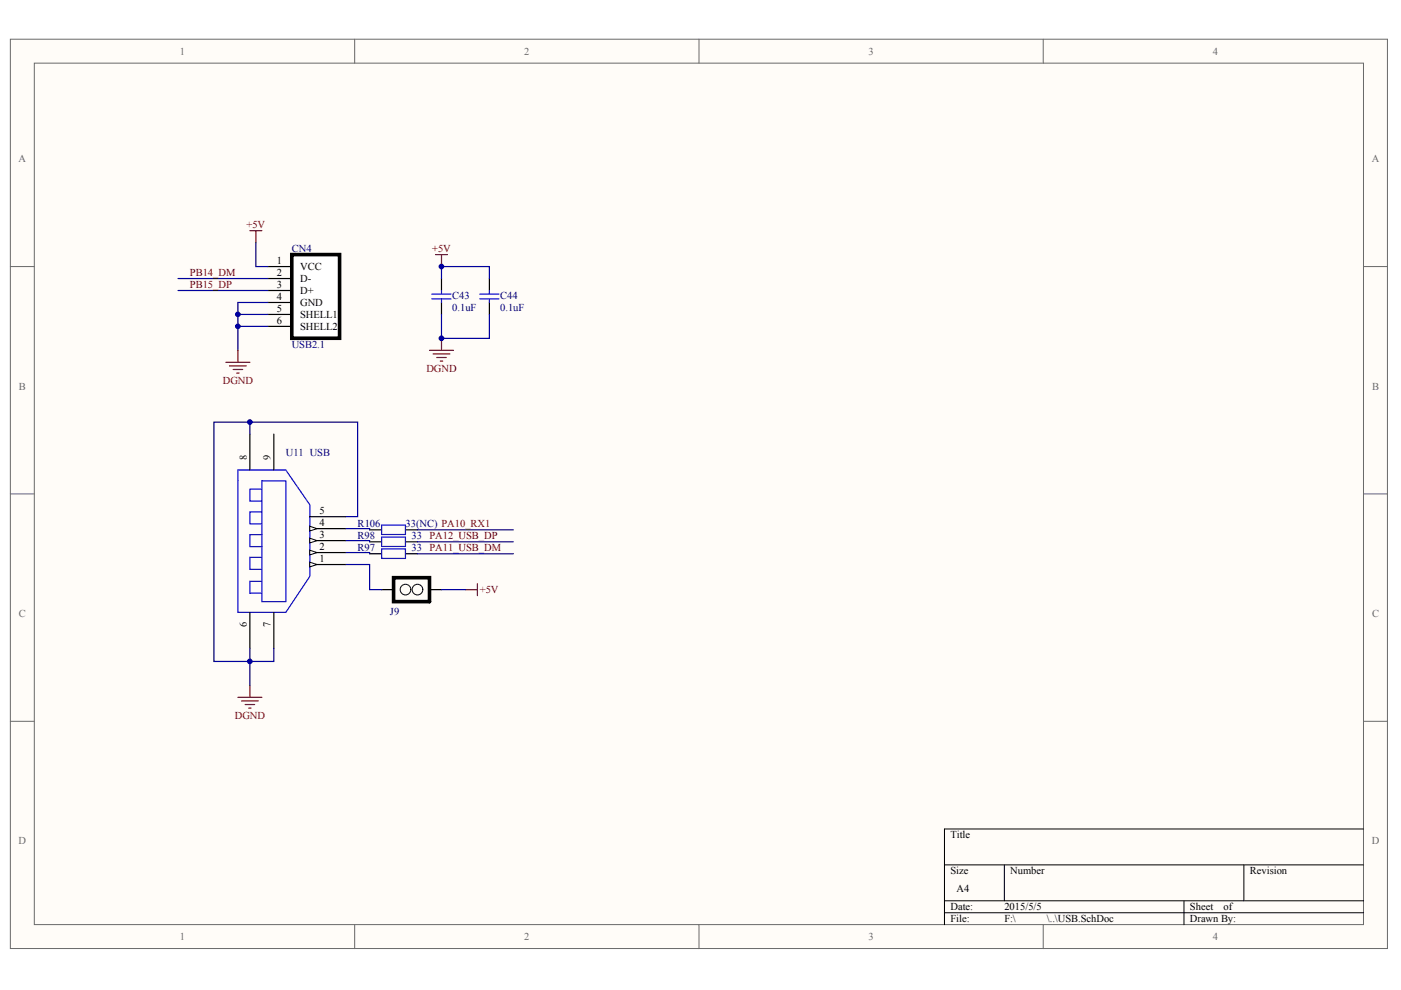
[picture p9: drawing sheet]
<svg xmlns="http://www.w3.org/2000/svg" width="297mm" height="210mm" viewBox="0 0 297 210" stroke-linecap="round" stroke-linejoin="round" font-family="sans-serif">
<defs><g id="words">
<g font-size="2.2" fill="#696969">
<text x="38.2" y="11.6">1</text>
<text x="111.1" y="11.6">2</text>
<text x="184.1" y="11.6">3</text>
<text x="257.1" y="11.6">4</text>
<text x="3.9" y="34.4">A</text>
<text x="290.9" y="34.4">A</text>
<text x="4" y="82.6">B</text>
<text x="290.9" y="82.6">B</text>
<text x="4" y="130.8">C</text>
<text x="290.9" y="130.8">C</text>
<text x="3.9" y="179">D</text>
<text x="290.9" y="179">D</text>
<text x="38.2" y="199.3">1</text>
<text x="111.1" y="199.3">2</text>
<text x="184.1" y="199.3">3</text>
<text x="257.1" y="199.3">4</text>
</g>
<g font-size="2.2" fill="#800000">
<text x="52.3" y="48.4">+5V</text>
<text x="91.6" y="53.5">+5V</text>
<text x="40.3" y="58.6">PB14_DM</text>
<text x="40.3" y="61.1">PB15_DP</text>
<text x="47.2" y="81.3">DGND</text>
<text x="90.4" y="78.8">DGND</text>
<text x="91.1" y="116.9">PA11_USB_DM</text>
<text x="91.1" y="114.4">PA12_USB_DP</text>
<text x="101.7" y="125.8">+5V</text>
<text x="49.8" y="152.4">DGND</text>
</g>
<g font-size="2.2" fill="#000080">
<text x="61.9" y="53.5">CN4</text>
<text x="95.9" y="65.9">0.1uF</text>
<text x="95.9" y="63.4">C43</text>
<text x="106" y="65.9">0.1uF</text>
<text x="106" y="63.4">C44</text>
<text x="61.9" y="73.8">USB2.1</text>
<text x="60.6" y="96.6">U11 USB</text>
<text x="75.8" y="111.8">R106</text>
<text x="86" y="111.8">33(NC) PA10_RX1</text>
<text x="75.8" y="114.4">R98</text>
<text x="75.8" y="116.9">R97</text>
<text x="87.3" y="114.4">33</text>
<text x="87.3" y="116.9">33</text>
<text x="82.7" y="130.4">J9</text>
</g>
<g font-size="2.2">
<text x="58.7" y="58.6">2</text>
<text x="58.7" y="56">1</text>
<text x="63.6" y="59.8">D-</text>
<text x="63.6" y="57.3">VCC</text>
<text x="58.7" y="63.6">4</text>
<text x="58.7" y="61.1">3</text>
<text x="63.6" y="64.9">GND</text>
<text x="63.6" y="62.4">D+</text>
<text x="58.7" y="68.7">6</text>
<text x="58.7" y="66.2">5</text>
<text x="63.6" y="70">SHELL2</text>
<text x="63.6" y="67.4">SHELL1</text>
<text x="52.3" y="97.6" transform="rotate(-90 52.3 97.6)">8</text>
<text x="57.4" y="97.6" transform="rotate(-90 57.4 97.6)">9</text>
<text x="67.7" y="111.6">4</text>
<text x="67.7" y="109">5</text>
<text x="67.7" y="119.2">1</text>
<text x="67.7" y="116.7">2</text>
<text x="67.7" y="114.1">3</text>
<text x="52.3" y="133" transform="rotate(-90 52.3 133)">6</text>
<text x="57.4" y="133" transform="rotate(-90 57.4 133)">7</text>
<text x="201.5" y="177.8">Title</text>
<text x="201.5" y="185.4">Size</text>
<text x="214.2" y="185.4">Number</text>
<text x="265" y="185.4">Revision</text>
<text x="202.8" y="189.2">A4</text>
<text x="201.5" y="193">Date:</text>
<text x="201.5" y="195.5">File:</text>
<text x="212.9" y="193">2015/5/5</text>
<text x="212.9" y="195.5">F:\</text>
<text x="222" y="195.5">\..\USB.SchDoc</text>
<text x="252.3" y="193">Sheet</text>
<text x="252.3" y="195.5">Drawn By:</text>
<text x="259.4" y="193">of</text>
</g>
</g></defs>
<g fill="#fffcf8" stroke="#696969" stroke-width=".21">
<path d="M2.2 8.3h292v192.8h-292z"/>
<path d="M7.3 13.4h281.8v182.6h-281.8z"/>
</g>
<path d="M75.2 8.3v5.1M148.2 8.3v5.1M221.2 8.3v5.1M2.2 56.5h5.1M289.1 56.5h5.1M2.2 104.7h5.1M289.1 104.7h5.1M2.2 152.9h5.1M289.1 152.9h5.1M75.2 196.1v5M148.2 196.1v5M221.2 196.1v5" fill="none" stroke="#696969" stroke-width=".21"/>
<path d="M289.1 175.8h-88.9v20.3M200.2 183.4h88.9M200.2 191h88.9M200.2 193.5h88.9M212.9 183.4v7.6M251 191v5.1M263.7 183.4v7.6" fill="none" stroke="#000" stroke-width=".21"/>
<path d="M61.9 54h10.1v17.7h-10.1z" fill="#fff" stroke="#000" stroke-width=".76"/>
<g fill="none" stroke="#000" stroke-width=".25">
<path d="M56.8 59.1h5.1M56.8 56.5h5.1M93.6 59.1v2.5M103.8 59.1v2.5M56.8 69.2h5.1M56.8 66.7h5.1M56.8 64.1h5.1M56.8 61.6h5.1M93.6 64.1v2.6M103.8 64.1v2.6M78.4 114.9h2.5M78.4 117.4h2.5"/>
<path d="M86 114.9h2.5M86 117.4h2.5M80.9 125h2.5M91.1 125h2.5"/>
</g>
<g fill="none" stroke="#800000" stroke-width=".25">
<path d="M53 48.9h2.5M54.2 48.9v2.5M92.3 54h2.6M93.6 54v2.5M47.9 76.8h5.1M48.7 77.6h3.5M49.4 78.3h2.1M50.2 79.1h.5M50.4 74.3v2.5M91.1 74.3h5M91.8 75h3.6M92.6 75.8h2"/>
<path d="M93.3 76.6h.6M93.6 71.7v2.6M98.7 125h2.5M101.2 123.8v2.5"/>
</g>
<path d="M37.7 59.1h19.1M54.2 51.4v5.1h2.6M93.6 59.1v-2.6h10.2v2.6M37.7 61.6h19.1M50.4 66.7h6.4M50.4 69.2h6.4M56.8 64.1h-6.4v10.2M93.6 66.7v5h10.2v-5" fill="none" stroke="#000080" stroke-width=".25"/>
<path d="M91.6 63.4h4M91.6 62.4h4M93.6 61.6v.8M93.6 63.4v.7M101.7 63.4h4.1M101.7 62.4h4.1M103.8 61.6v.8M103.8 63.4v.7M80.9 113.9h5.1v2h-5.1zM80.9 116.4h5.1v2h-5.1z" fill="none" stroke="#00f" stroke-width=".25"/>
<path d="M83.4 122.5h7.7v5.1h-7.7z" fill="none" stroke="#000" stroke-width=".76"/>
<g fill="#fffcf8" stroke="#000" stroke-width=".21">
<circle cx="86" cy="125" r="1.13"/>
<circle cx="88.5" cy="125" r="1.13"/>
</g>
<path d="M50.4 99.7h10.2l5.1 7.3v15.2l-5.1 7.6h-10.2v-27.9" fill="none" stroke="#00f" stroke-width=".25"/>
<path d="M65.7 119.7h7.6" fill="none" stroke="#000" stroke-width=".25"/>
<path d="M65.7 119.2l1.5 .5-1.5 .5z" fill="#fffcf8" stroke="#000" stroke-width=".21"/>
<path d="M65.7 117.2h7.6" fill="none" stroke="#000" stroke-width=".25"/>
<path d="M65.7 116.6l1.5 .6-1.5 .5z" fill="#fffcf8" stroke="#000" stroke-width=".21"/>
<path d="M65.7 114.6h7.6" fill="none" stroke="#000" stroke-width=".25"/>
<path d="M65.7 114.1l1.5 .5-1.5 .5z" fill="#fffcf8" stroke="#000" stroke-width=".21"/>
<path d="M65.7 112.1h7.6" fill="none" stroke="#000" stroke-width=".25"/>
<path d="M65.7 111.6l1.5 .5-1.5 .5z" fill="#fffcf8" stroke="#000" stroke-width=".21"/>
<path d="M53 92v7.7M58.1 92v7.7M65.7 109.5h7.6M78.4 112.3h2.5M86 112.3h2.5M53 129.8v7.7M58.1 129.8v7.7" fill="none" stroke="#000" stroke-width=".25"/>
<path d="M50.4 99.7v2.2M55.5 101.9h5.1v25.7h-5.1zM55.5 103.7h-2.5v2.5h2.5M55.5 108.5h-2.5v2.6h2.5M55.5 113.4h-2.5v2.5h2.5M55.5 118.2h-2.5v2.5h2.5M80.9 111.3h5.1v2h-5.1zM55.5 123.2h-2.5v2.6h2.5" fill="none" stroke="#00f" stroke-width=".25"/>
<path d="M53 92v-2.5h-7.6v50.7h7.6v-2.7M53 89.5h22.8v20h-2.5M73.3 119.7h5.1v5.3h2.5M73.3 114.6h5.1v.3M73.3 117.2h5.1v.2M73.3 112.1h5.1v.2M88.5 117.4h20.3M88.5 114.9h20.3M88.5 112.3h20.3M58.1 137.5v2.7h-5.1v5.1M93.6 125h5.1" fill="none" stroke="#000080" stroke-width=".25"/>
<path d="M50.4 147.9h5.1M51.2 148.6h3.6M52 149.4h2M52.7 150.1h.5M53 145.3v2.6" fill="none" stroke="#800000" stroke-width=".25"/>
<g fill="#000080" stroke="#000080" stroke-width=".21">
<circle cx="50.4" cy="69.2" r=".49"/>
<circle cx="50.4" cy="66.7" r=".49"/>
<circle cx="53" cy="140.2" r=".49"/>
<circle cx="53" cy="89.5" r=".49"/>
<circle cx="93.6" cy="71.7" r=".49"/>
<circle cx="93.6" cy="56.5" r=".49"/>
</g>
<use href="#words"/>
</svg>
